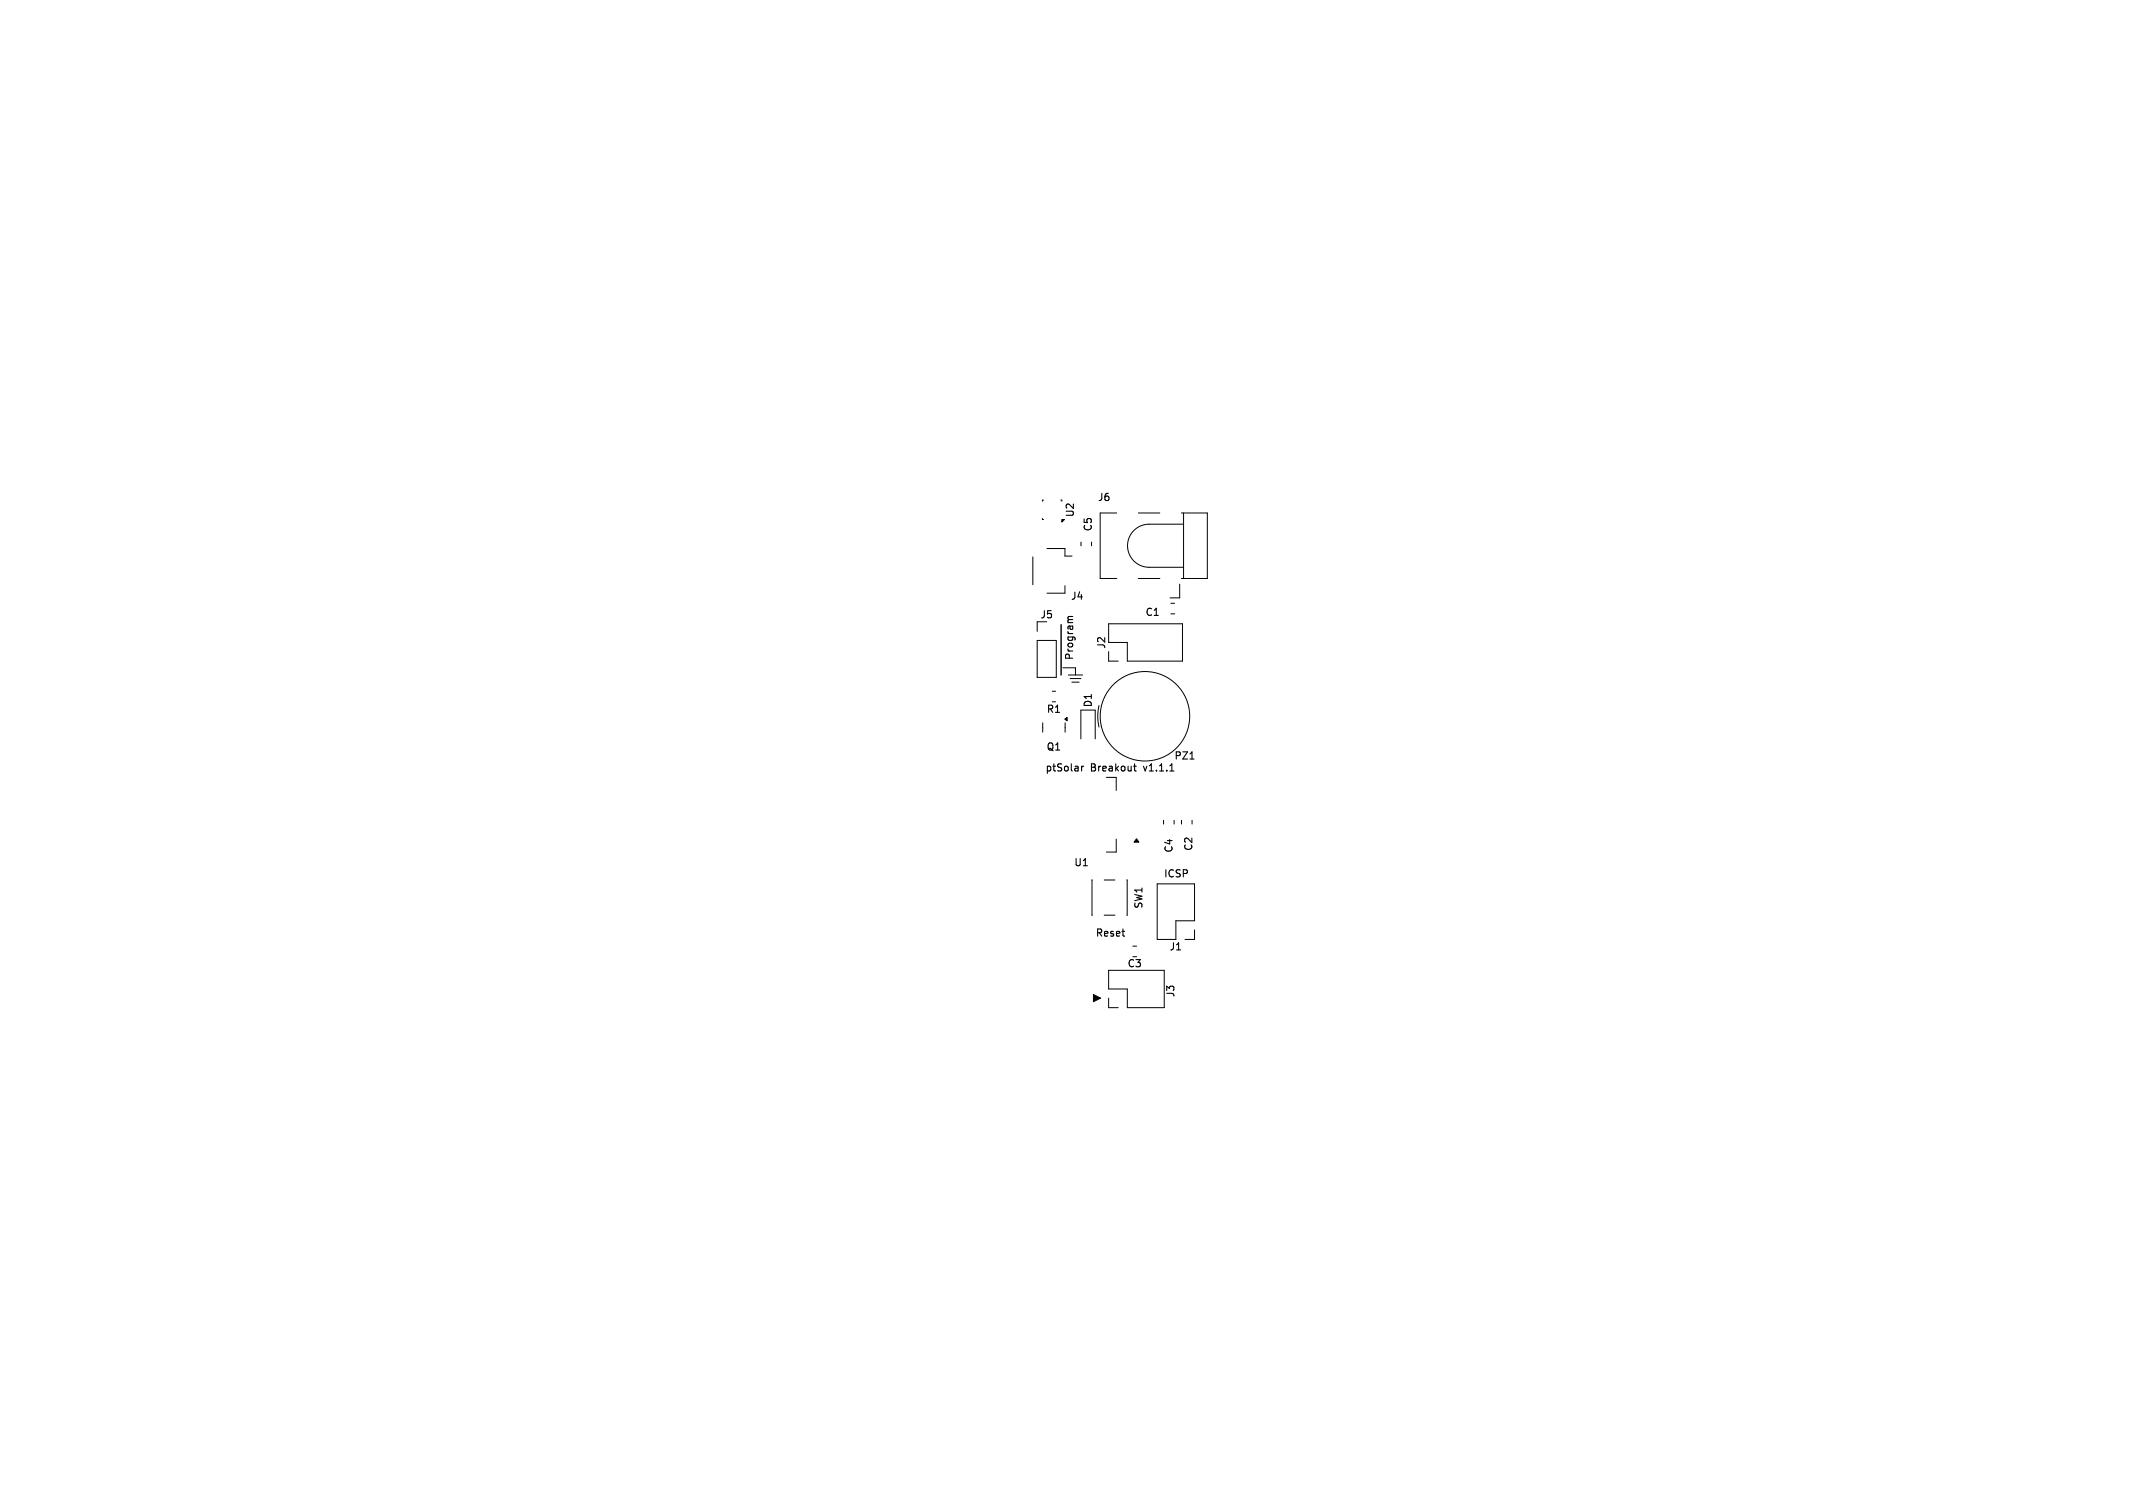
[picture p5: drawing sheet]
<svg xmlns="http://www.w3.org/2000/svg" width="297mm" height="210mm" viewBox="0 0 297 210" stroke-linecap="round" stroke-linejoin="round" font-family="sans-serif">
<defs><g id="words">
<g font-size="1.4">
<text x="152.8" y="70">J6</text>
<text x="149.7" y="72.1" transform="rotate(-90 149.7 72.1)">U2</text>
<text x="152.2" y="74.1" transform="rotate(-90 152.2 74.1)">C5</text>
<text x="149" y="83.7">J4</text>
<text x="144.8" y="86.3">J5</text>
<text x="159.4" y="86">C1</text>
<text x="149.5" y="92" transform="rotate(-90 149.5 92)">Program</text>
<text x="154.1" y="90.5" transform="rotate(-90 154.1 90.5)">J2</text>
<text x="145.6" y="99.5">R1</text>
<text x="152.2" y="98.6" transform="rotate(-90 152.2 98.6)">D1</text>
<text x="145.5" y="107.5">ptSolar</text>
<text x="145.6" y="104.7">Q1</text>
<text x="151.9" y="107.5">Breakout</text>
<text x="159.5" y="107.5">v1.1.1</text>
<text x="163.4" y="106">PZ1</text>
<text x="163.5" y="118.9" transform="rotate(-90 163.5 118.9)">C4</text>
<text x="166.2" y="118.6" transform="rotate(-90 166.2 118.6)">C2</text>
<text x="149.5" y="120.8">U1</text>
<text x="162" y="122.3">ICSP</text>
<text x="152.5" y="130.5">Reset</text>
<text x="159.3" y="126.6" transform="rotate(-90 159.3 126.6)">SW1</text>
<text x="156.9" y="134.9">C3</text>
<text x="162.7" y="132.6">J1</text>
<text x="163.7" y="139" transform="rotate(-90 163.7 139)">J3</text>
</g>
</g></defs>
<g fill="none" stroke="#000" stroke-width=".14">
<path d="M143.8 77.6v3.8M145.1 72.2v.2h.2M145.3 69.7h-.2v.1M145.8 76.4h2.5v1h1M147.7 69.6h.1v.2M150.5 75.5v.5M152 75.5v.5M155.5 71.4h-2.3v9.2h2.3M158.5 71.4h3M164.5 71.4h3.6v9.2h-3.6M164.8 73h-4.8a3 3 0 0 0-3 3 3 3 0 0 0 3 3h4.8M164.8 71.4v9.2"/>
<path d="M144.4 86.6v1.3M144.4 89.2h2.7v5.1h-2.7zM146.5 96.3h.5M146.5 97.7h.5M148 93h1.7v1M148.3 81.6v1h-2.5M148.7 94h2M149 94.5h1.5M149.3 95h.9M153 98.3l-.1 1.7 .1 1.2M154.4 86.9h10.3v5.2h-7.7v-2.6h-2.6zM154.4 90.7v1.4h1.3"/>
<path d="M158.5 80.6h3M163 84h.6M163 85.5h.6M164.3 81.4v1.9h-1.4M145.2 100.7v1.3M148.3 100.7v1.3M150.5 102.9v-4h2v4M154.1 108.3h1.3v1.8M155.4 116.9v1.8h-1.3M162 114.2v.6M163.5 114.2v.6M164.5 114.2v.6"/>
<path d="M166 114.2v.6M152.1 122.6v4.9M153.7 122.6h1.5M153.7 127.5h1.5M154.4 135.1h7.7v5.2h-5.1v-2.6h-2.6zM154.4 139v1.3h1.3M156.9 122.6v4.9M157.7 131.8h.6M157.7 133.2h.6M161.1 123.1h5.2v5.1h-2.6v2.6h-2.6zM166.3 129.5v1.3h-1.3"/>
<circle cx="159.4" cy="99.7" r="6.2"/>
</g>
<path d="M147.8 87v7" fill="none" stroke="#000" stroke-width=".2"/>
<path d="M147.8 72.4h.4l-.4 .3zM148.3 100.2l.3-.3v.5zM158.2 116.8l.4 .5h-.7zM152.2 138.5l1 .5-1 .5z" fill="#000" stroke="#000" stroke-width=".14"/>
<path d="M149.4 85.9h-.6l-.1 .2 .1 .2M150.6 106.7v.7M150.9 106.7l-.3 .2M157.8 106.7h.4M158 106.4v.8l.2 .2M165.7 105.7h.6M156.2 129.7h.4M156.5 130.4h.1" fill="none" stroke="#000" stroke-width=".15"/>
<use href="#words"/>
</svg>
